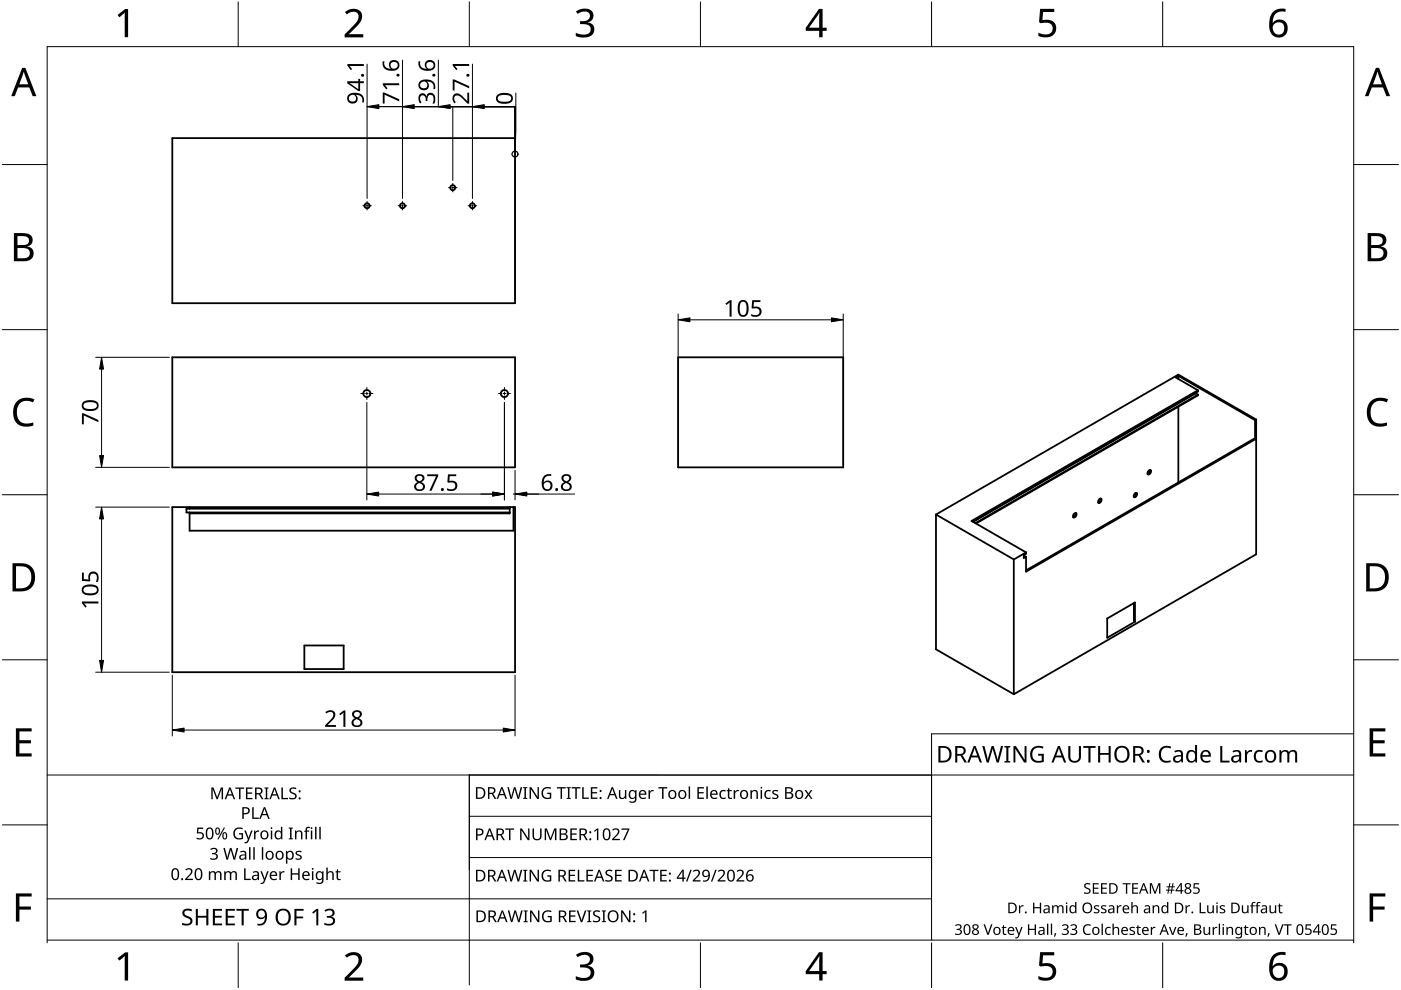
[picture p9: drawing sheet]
<svg xmlns="http://www.w3.org/2000/svg" width="297mm" height="210mm" viewBox="0 0 297 210" stroke-linecap="round" stroke-linejoin="round" font-family="sans-serif">
<g fill="none" stroke="#000" stroke-width=".38">
<path d="M36.5 29.3h72.7v35h-72.7zM36.5 75.8h72.7v23.3h-72.7zM143.8 75.8h35v23.3h-35zM249.8 79.7v.7M249.8 79.7l-.5 .3 4.7 2.7M249.8 79.7l16.3 9.4M243.6 99.8l.3-.1a.61 .61 0 0 1-.5 .9 .65 .65 0 0 1 .2-.8zM243.8 99.7l-.1 .5-.4 .3M249.8 86.2v16.1M253.5 83.4l-47.2 27.2M253.5 83.3v.1M253.5 83.4l.5 .3"/>
<path d="M254 83.7v.1l-47.1 27.2M254 82.7v.3l-47.8 27.6M254 83.7l-47.2 27.2M254 82.7l-48 27.8 11.5 6.6M266.1 93.2l-48.6 28v-3.2M266.1 93.2l-.2-.2-48.4 27.9M266.1 89.1v4.1M266.3 89l-16.5-9.6-51.4 29.7M266.3 89l-.2 .1M266.3 89v28.5l-51.4 29.7M36.5 107.5h72.7v35h-72.7zM40.2 107.5v.4"/>
<path d="M108.1 107.5v1.4h-67.9M108.1 107.9h-68.6v.8h68.6M108.9 107.5v5h-68.7v-3.8M198.4 109.1v28.6l16.5 9.5M198.4 109.1l16.5 9.5M214.9 118.6v28.6M217.1 117.8l.4 .2M217.5 117.1v.3l-.4 .3v.6l.4-.3M217.5 117.1l-2.6 1.5M227.8 108.9l.3-.1a.64 .64 0 0 1-.5 .9 .68 .68 0 0 1 .2-.8zM228 108.8l-.1 .5-.4 .3M233.1 105.8l.3-.1a.61 .61 0 0 1-.5 1 .6 .6 0 0 1 .2-.9z"/>
<path d="M233.3 105.7l-.1 .5-.4 .4M240.6 104.6l.4-.1a.59 .59 0 0 1-.5 .9 .61 .61 0 0 1 .1-.8zM240.8 104.5l-.1 .5-.3 .3M64.5 136.9h8.4v5h-8.4zM234.7 131.1l5.9-3.4v4.1l-5.9 3.4zM240.4 127.9v3.8l.2 .1"/>
<circle cx="96" cy="39.8" r=".54"/>
<circle cx="77.8" cy="43.6" r=".53"/>
<circle cx="85.3" cy="43.6" r=".53"/>
<circle cx="100.1" cy="43.6" r=".52"/>
<circle cx="77.8" cy="83.4" r=".75"/>
<circle cx="106.9" cy="83.4" r=".75"/>
</g>
<path d="M10 199.9v-190h277v190M287 199.3h-277" fill="none" stroke="#000" stroke-width=".21"/>
<g fill="none" stroke="#000" stroke-width=".21">
<path d="M50.5 .4v9.5M99.5 .4v9.5M148.5 .4v9.5M197.5 .4v9.5M246.5 .4v9.5M10 34.9h-9.5M287 34.9h9.5M10 69.9h-9.5M287 69.9h9.5M.5 104.9h9.5M287 104.9h9.5M.5 139.9h9.5"/>
<path d="M296.5 139.9h-9.5M.5 174.9h9.5M296.5 174.9h-9.5M50.5 199.9v9.5M99.5 199.3v9.5M148.5 199.9v9.5M197.5 199.9v9.5M246.5 199.9v9.5"/>
</g>
<g fill="#000">
<path d="M24.9 3.2l1.6-1.3h.7v6h-.8l.1-5.2-1.2 1zM73.1 2.6a2.15 2.15 0 0 1 3.6 .5 3.3 3.3 0 0 1-1.5 2.9l-1.2 1.3h3v.6h-3.9v-.6l1.5-1.6a2.73 2.73 0 0 0 1.3-2.6 1.53 1.53 0 0 0-2.4 0zM122.1 2.4a2.45 2.45 0 0 1 3.6 .3 1.47 1.47 0 0 1-1.1 2.1 1.55 1.55 0 0 1 1.4 1.5 1.55 1.55 0 0 1-1.3 1.5l-1 .2-1.2-.2-.4-.2v-.6a2.31 2.31 0 0 0 3-.3 1.09 1.09 0 0 0-.1-1.2 1.09 1.09 0 0 0-1-.4h-1v-.6a1.61 1.61 0 0 0 2-.9 1.02 1.02 0 0 0-.3-1 1.02 1.02 0 0 0-1.1-.1l-1.1 .4zM220.5 1.9h3v.6h-2.3l-.2 1.8a2.1 2.1 0 0 1 2.9 1.6 2.06 2.06 0 0 1-2.7 2l-1-.3v-.7a2.06 2.06 0 0 0 2.9-.3 1.24 1.24 0 0 0-.2-1.4 1.24 1.24 0 0 0-1.2-.4l-1 .1-.4-.2zM3.5 85.2a3.3 3.3 0 0 1 3.8-.5l-.3 .6a2.26 2.26 0 0 0-2.6 .1 2.26 2.26 0 0 0-.8 2.5 2.12 2.12 0 0 0 3.1 1.8l.4-.1v.6a3 3 0 0 1-4-1.2 4 4 0 0 1 .4-3.8zM290.5 85.2a3.3 3.3 0 0 1 3.8-.5l-.3 .6a2.26 2.26 0 0 0-2.6 .1 2.26 2.26 0 0 0-.8 2.5 2.12 2.12 0 0 0 3.1 1.8l.4-.1v.6a3 3 0 0 1-4-1.2 4 4 0 0 1 .4-3.8zM3.4 154.4h3.3v.7h-2.6v1.8h2.5v.7h-2.5v2.1h2.6v.7h-3.3zM290.4 154.4h3.3v.7h-2.6v1.8h2.5v.7h-2.5v2.1h2.6v.7h-3.3zM3.4 189.4h3.3v.7h-2.6v2.1h2.5v.7h-2.5v2.5h-.7zM290.4 189.4h3.3v.7h-2.6v2.1h2.5v.7h-2.5v2.5h-.7zM24.9 203.2l1.6-1.3h.7v6h-.8l.1-5.2-1.2 1zM73.1 202.6a2.15 2.15 0 0 1 3.6 .5 3.3 3.3 0 0 1-1.5 2.9l-1.2 1.3h3v.6h-3.9v-.6l1.5-1.6a2.73 2.73 0 0 0 1.3-2.6 1.53 1.53 0 0 0-2.4 0z"/>
<path d="M122.1 202.4a2.45 2.45 0 0 1 3.6 .3 1.47 1.47 0 0 1-1.1 2.1 1.55 1.55 0 0 1 1.4 1.5 1.55 1.55 0 0 1-1.3 1.6l-1 .1-1.2-.2-.4-.2v-.6a2.31 2.31 0 0 0 3-.3 1.09 1.09 0 0 0-.1-1.2 1.09 1.09 0 0 0-1-.4h-1v-.6a1.61 1.61 0 0 0 2-.9 1.02 1.02 0 0 0-.3-1 1.02 1.02 0 0 0-1.1-.1l-1.1 .5zM220.5 201.9h3v.7h-2.3l-.2 1.7a2.1 2.1 0 0 1 2.9 1.6 2.06 2.06 0 0 1-2.7 2l-1-.3v-.7a2.06 2.06 0 0 0 2.9-.3 1.24 1.24 0 0 0-.2-1.3 1.24 1.24 0 0 0-1.2-.5l-1 .1-.4-.2z"/>
<path d="M173.6 1.9h.8v4h.9v.6h-.9v1.4h-.7v-1.4h-2.9v-.6zM173.7 2.7l-2.2 3.2h2.2z"/>
<path d="M269.9 2.5a2.89 2.89 0 0 1 2.7-.6v.6a2.02 2.02 0 0 0-2.7 2.3 1.8 1.8 0 0 1 2.4-.4 1.8 1.8 0 0 1 .6 2.4 1.99 1.99 0 0 1-2.4 1.1 1.99 1.99 0 0 1-1.4-2.2v-.4a4 4 0 0 1 .8-2.8zM269.8 6a1.3 1.3 0 0 0 2.6 0 1.3 1.3 0 0 0-2.6 0z"/>
<path d="M4.7 14.4h.7l2.3 6h-.8l-.7-1.9h-2.4l-.7 1.9h-.7zM5 15.2l-.9 2.7h1.9z"/>
<path d="M291.7 14.4h.7l2.3 6h-.8l-.7-1.9h-2.3l-.8 1.9h-.7zM292 15.2l-.9 2.7h1.9z"/>
<path d="M3 49.4h2.2a1.44 1.44 0 0 1 1.7 1.2 1.44 1.44 0 0 1-1.1 1.7 1.56 1.56 0 0 1 1.4 1.6 1.56 1.56 0 0 1-1.7 1.5h-2.5zM3.7 52.6v2.2h1.2a1.13 1.13 0 0 0 1.4-1.2 1.13 1.13 0 0 0-1.4-1zM3.7 50.1v1.9h1.1a.98 .98 0 0 0 1.3-.8 .98 .98 0 0 0-1.1-1.1z"/>
<path d="M290 49.4h2.2a1.44 1.44 0 0 1 1.7 1.2 1.44 1.44 0 0 1-1.1 1.7 1.56 1.56 0 0 1 1.4 1.6 1.56 1.56 0 0 1-1.7 1.5h-2.5zM290.7 52.6v2.2h1.2a1.13 1.13 0 0 0 1.4-1.2 1.13 1.13 0 0 0-1.4-1zM290.7 50.1v1.9h1.1a.98 .98 0 0 0 1.3-.8 .98 .98 0 0 0-1-1.1z"/>
<path d="M2.6 119.4h1.9a2.8 2.8 0 0 1 2.9 3.6 2.73 2.73 0 0 1-3.1 2.4h-1.7zM3.4 120.1v4.6h.8a2.23 2.23 0 0 0 2.4-2.9 1.96 1.96 0 0 0-2.2-1.7z"/>
<path d="M289.7 119.4h1.8a2.68 2.68 0 0 1 2.9 3 2.78 2.78 0 0 1-3.1 3h-1.6zM290.4 120.1v4.6h.8a2.23 2.23 0 0 0 2.4-2.9 1.96 1.96 0 0 0-2.2-1.7z"/>
<path d="M173.6 201.9h.8v4h.9v.6h-.9v1.4h-.7v-1.4h-2.9v-.6zM173.7 202.7l-2.2 3.2h2.2z"/>
<path d="M269.9 202.5a2.88 2.88 0 0 1 2.7-.6v.6a2.02 2.02 0 0 0-2.7 2.4 1.8 1.8 0 0 1 2.4-.5 1.8 1.8 0 0 1 .6 2.4 1.99 1.99 0 0 1-2.4 1.1 1.99 1.99 0 0 1-1.4-2.2v-.4a4 4 0 0 1 .8-2.8zM270.2 205a1.28 1.28 0 0 0 .1 2.1 1.28 1.28 0 0 0 1.9-.5 1.26 1.26 0 0 0-.3-1.7 1.26 1.26 0 0 0-1.7 .1z"/>
</g>
<path d="M287 155.6h-89.5v43.7M99.5 164.3v35M99.5 173.1h98M287 164.3h-277M10 190.6h187.5M99.5 181.8h98" fill="none" stroke="#000" stroke-width=".21"/>
<g fill="#000">
<path d="M73.7 13.6h3.4v.4h-3l.6 .7-.3 .2-.7-1zM81.2 17.6h3.4v.5h-3l.6 .6-.3 .2-.7-.9zM88.9 20.1l.7-.3a.85 .85 0 0 1 .8 .7 .93 .93 0 0 1 1.1-.9 .93 .93 0 0 1 .8 1.1l-.2 1.3h-.4a1.24 1.24 0 0 0-.3-1.9 .71 .71 0 0 0-.8 1v.3h-.3a.81 .81 0 0 0-.1-.8 .81 .81 0 0 0-.8-.3 1.02 1.02 0 0 0 0 1.4l-.3 .2a1.65 1.65 0 0 1-.2-1.8zM96.2 20.1a1.5 1.5 0 0 1 2.1 .6l.8 .7v-1.7h.4v2.3h-.4l-1.1-1.1a.98 .98 0 0 0-1.7-.3v.5l.3 .6-.3 .2a1.47 1.47 0 0 1-.1-1.8zM96 16.8h.3l3.2 1.5v.4l-3.1-1.4v1.9h-.4zM96 13.6h3.5v.4h-3.1l.6 .6-.3 .3-.7-1zM81.2 19.6h.3l3.1 1.4v.5l-3.1-1.4v1.9h-.3zM153.8 64.4l1-.7h.3v3.4h-.4v-3l-.7 .6zM159.5 63.7h1.7v.3h-1.4v1.1a1.17 1.17 0 0 1 1.7 .9 1.17 1.17 0 0 1-1.6 1.2l-.6-.2v-.4a1.03 1.03 0 0 0 1 .3 1.03 1.03 0 0 0 .7-.8 .93 .93 0 0 0-1.4-.7l-.3-.1zM17.4 87.6h.3l3.2 1.4v.5l-3.1-1.4v1.9h-.4zM90.6 100.6h2.3v.3l-1.4 3.2h-.5l1.5-3.1h-1.9zM95 100.6h1.7v.4h-1.4v1l.5-.1a1.13 1.13 0 0 1 1.2 1.4 1.13 1.13 0 0 1-1.6 .8l-.6-.2v-.4a1.03 1.03 0 0 0 1 .3 1.03 1.03 0 0 0 .7-.8 .93 .93 0 0 0-1.4-.6l-.3-.2z"/>
<path d="M17.4 121.4h.4v1.4l1 .1-.1-.6a1.13 1.13 0 0 1 1.4-1.1 1.13 1.13 0 0 1 .8 1.5l-.2 .7h-.4a1.03 1.03 0 0 0-.5-1.8 .93 .93 0 0 0-.6 1.5l-.2 .2-1.6-.1zM17.4 127.5h3.5v.5l-3.1-.1 .6 .7-.3 .2-.7-.9zM69 151a1.16 1.16 0 0 1 1.3-.4 1.16 1.16 0 0 1 .8 1.1l-.3 .7-1.3 1.3h1.7v.4h-2.3v-.3l1.1-1.2a.98 .98 0 0 0 .3-1.6h-.5l-.6 .3zM71.9 151.4l1-.8h.3v3.5h-.4v-3l-.6 .5zM218.9 158.6a2.23 2.23 0 0 1 2.4-.3l-.2 .4a1.44 1.44 0 0 0-2.2 1.1 1.44 1.44 0 0 0 2 1.5v-1.1h-.8v-.4h1.2v1.7l-.3 .1a1.86 1.86 0 0 1-2.3-.6 1.86 1.86 0 0 1 .2-2.4zM226.5 158.2h.4v2.2a.9 .9 0 0 0 .9 .9 .9 .9 0 0 0 .9-.9v-2.2h.5v2.2a1.34 1.34 0 0 1-1.4 1.3 1.34 1.34 0 0 1-1.3-1.3zM246.1 158.6a1.95 1.95 0 0 1 2.2-.3l-.2 .4a1.36 1.36 0 0 0-1.6 .2 1.36 1.36 0 0 0-.3 1.6 1.32 1.32 0 0 0 2 .7v.4a1.77 1.77 0 0 1-2.1-.3 1.77 1.77 0 0 1-.3-2.1zM264 159h.3l.1 .5 .4-.4 .7-.1-.1 .4h-.5a.84 .84 0 0 0-.5 .9v1.4h-.4zM41.8 175.5h1.3v.2h-1l-.1 .8a.84 .84 0 0 1 1.3 .7 .84 .84 0 0 1-1.2 .8l-.4-.1v-.3h.1a.63 .63 0 0 0 .9 .1 .63 .63 0 0 0 .1-.9l-1.1-.2zM44.8 167h.5l.7 2 .8-2h.5v2.5h-.3v-2.2l-.8 2.2h-.3l-.8-2.2v2.2h-.3zM47.5 175.5h.2l-1.4 2.5h-.2zM49.8 175.8a1.6 1.6 0 0 1 1.7-.2l-.1 .3a1.03 1.03 0 0 0-1.6 .7 1.03 1.03 0 0 0 1.4 1.1v-.8h-.5v-.3h.8v1.3a1.33 1.33 0 0 1-2-1v-.7z"/>
<path d="M49.9 167h1.9v.2h-.8v2.3h-.3v-2.3h-.8zM51.8 176.1h.3l.6 1.6 .5-1.6h.4l-.8 2.1a.71 .71 0 0 1-1 .6v-.3h.5l.2-.5zM53.5 171.1h.3v2.2h1.1v.3h-1.4zM52.1 167h1.4v.2h-1v.8h1v.3h-1v.9h1v.3h-1.4zM53.9 176.1h.2l.1 .3 .3-.3h.5l-.1 .3h-.4l-.3 .2v1.4h-.3zM56.1 167h.9v.1l-.3 .1v2l.3 .1v.2h-.9v-.2l.2-.1v-2l-.2-.1zM57.4 176.1h.3v1.9h-.3zM59.7 167h.3v2.2h1.1v.3h-1.4zM61.2 175.5h.9v.2h-.3v2l.3 .1v.2h-.9v-.2l.3-.1v-2h-.3zM61.5 167.2a1.18 1.18 0 0 1 1.3-.1l-.1 .2-.3-.1a.47 .47 0 0 0-.7 .3 .47 .47 0 0 0 .5 .6 .75 .75 0 0 1 .7 .9 .75 .75 0 0 1-1.1 .5l-.5-.1v-.3l.6 .1a.49 .49 0 0 0 .7-.3 .49 .49 0 0 0-.6-.6 .72 .72 0 0 1-.5-1.1zM62.5 176.1h.3v.2a.71 .71 0 0 1 .8-.2 .71 .71 0 0 1 .5 .6v1.3h-.3v-1.2a.5 .5 0 0 0-.6-.5 .5 .5 0 0 0-.3 .7v1h-.4zM64.9 175.5l.7-.2 .2 .1-.1 .2a.39 .39 0 0 0-.5 0 .39 .39 0 0 0-.1 .5h.5v.2h-.5v1.7h-.3v-1.7h-.3v-.1l.3-.1z"/>
<path d="M65.9 176.1h.3v1.9h-.3zM107.1 175.6h1.9v.3h-.8v2.2h-.3v-2.2h-.8zM107.6 166.9h.3l.5 2.1 .6-2.1h.3l.6 2.1 .5-2.1h.3l-.6 2.5h-.4l-.6-2.1-.6 2.1h-.3zM110.9 166.9h.9v.2h-.3v2l.3 .1v.2h-.9v-.2l.3-.1v-2h-.3zM110.3 175.6h.3l1.4 2.1v-2.1h.3v2.5h-.4l-1.3-2v2h-.3zM112.3 166.9h.3l1.4 2.1v-2.1h.3v2.5h-.4l-1.4-2.1 .1 2.1h-.3zM112.9 175.6h.3v1.7a.65 .65 0 0 0 .7 .6 .65 .65 0 0 0 .6-.6v-1.7h.3v1.7a.96 .96 0 0 1-.9 .9 .96 .96 0 0 1-1-.9zM115.2 167.2a1.6 1.6 0 0 1 1.6-.2l-.1 .3a1.03 1.03 0 0 0-1.6 .7 1.03 1.03 0 0 0 1.5 1.1v-.8h-.6v-.2h.9v1.2a1.33 1.33 0 0 1-2.1-1l.1-.7zM115.5 175.6h.4l.8 2.1 .8-2.1h.5v2.5h-.3v-2.1l-.9 2.1h-.2l-.8-2.1v2.1h-.3zM118.1 166.9h1.8v.3h-.7v2.2h-.3v-2.2h-.8zM120.1 166.9h.9v.2h-.3v2l.3 .1v.2h-.9v-.2l.3-.1v-2h-.3zM121.2 166.9h1.9v.3h-.8v2.2h-.3v-2.2h-.8z"/>
<path d="M120.9 175.6h1.4v.3h-1.1v.8h1v.3h-1v.9h1.1v.2h-1.4zM123.4 166.9h.4v2.2h1v.3h-1.4zM125.3 166.9h1.4v.3h-1.1v.7h1v.3h-1v.9h1.1v.3h-1.4zM125.9 176.2l.7-.6h.3v2.5h-.3v-2.1l-.5 .4zM129.8 175.9a.86 .86 0 0 1 1.4 0 .86 .86 0 0 1-.4 1.3l-.6 .7h1.2v.2h-1.6v-.2l.9-.9a.59 .59 0 0 0 .2-1 .59 .59 0 0 0-.9 .1zM131.2 167.5h.3v1.2a.5 .5 0 0 0 .6 .5 .5 .5 0 0 0 .4-.7v-1h.3v1.9h-.3v-.3a.72 .72 0 0 1-.8 .3 .72 .72 0 0 1-.5-.7zM131.8 175.6h1.6l-1 2.5h-.3l1-2.2h-1.3zM137.5 167.5h.3v.4l.3-.4h.5v.3h-.5l-.2 .3-.1 1.3h-.3zM139.6 166.9h1.9v.3h-.8v2.2h-.3v-2.2h-.8zM147.9 166.9h1.4v.3h-1.1v.7h1v.3h-1v.9h1.1v.3h-1.4zM152.7 167.7l.8-.2 .4 .1-.1 .2a.68 .68 0 0 0-1 .7 .68 .68 0 0 0 1.1 .5v.3l-.5 .1a1 1 0 0 1-.9-.6 1 1 0 0 1 .2-1.1zM154.4 167.1h.2v.4h.6v.3h-.6v1.2l.2 .1h.4l-.1 .3a.55 .55 0 0 1-.8-.6v-1h-.2v-.2l.2-.1z"/>
<path d="M155.6 167.5h.2l.1 .4 .3-.4h.4v.3h-.4l-.3 .3v1.3h-.3zM159.1 167.5h.3v.3a.71 .71 0 0 1 .8-.3 .71 .71 0 0 1 .5 .7v1.2h-.3v-1.2a.5 .5 0 0 0-.6-.5 .5 .5 0 0 0-.4 .7v1h-.3zM161.3 167.5h.3v1.9h-.3zM162.3 167.7l.8-.2 .3 .1-.1 .2a.68 .68 0 0 0-.9 .7 .68 .68 0 0 0 1 .5v.3a.98 .98 0 0 1-1.3-.3 .98 .98 0 0 1 .2-1.3zM163.8 167.7l.5-.2 .7 .1-.1 .2-.4-.1a.3 .3 0 0 0-.5 .2 .3 .3 0 0 0 .3 .4 .62 .62 0 0 1 .7 .7 .62 .62 0 0 1-.9 .4l-.4-.1v-.3l.5 .2a.36 .36 0 0 0 .6-.2 .36 .36 0 0 0-.5-.5l-.2-.1a.47 .47 0 0 1-.3-.7zM170.6 167.5h.3l.5 .7 .5-.7h.3l-.6 .9 .7 1h-.4l-.5-.8-.5 .8h-.3l.6-1zM208.3 158.2h.4l.7 2.9 .8-2.9h.5l.8 2.9 .7-2.9h.5l-.9 3.5h-.5l-.8-3-.9 3h-.4zM212.9 158.2h1.3v.2l-.4 .1v2.8l.4 .1v.3h-1.3v-.3l.5-.1v-2.8l-.5-.1zM214.9 158.2h.5l1.8 2.9v-2.9h.4v3.5h-.5l-1.8-2.9v2.9h-.4zM229.7 158.2h2.6v.4h-1.1v3.1h-.4v-3.1h-1.1zM232.8 158.2h.5v1.5h1.7v-1.5h.5v3.5h-.5v-1.7h-1.7v1.7h-.5zM258.7 158.2h.5v3.1h1.5v.4h-2z"/>
<path d="M266.1 159.4l.5-.3 .6-.1 .5 .1-.1 .4a.97 .97 0 0 0-1.4 .7 .97 .97 0 0 0 1 1.1l.5-.1v.4l-.7 .1a1.4 1.4 0 0 1-1.2-.9 1.4 1.4 0 0 1 .3-1.4zM271.3 159h.3l.1 .4a.99 .99 0 0 1 1.6 0 .93 .93 0 0 1 1.1-.4 .93 .93 0 0 1 .6 1v1.7h-.4v-1.7a.64 .64 0 0 0-.8-.6 .64 .64 0 0 0-.4 .8v1.5h-.5v-1.7a.66 .66 0 0 0-.8-.6 .66 .66 0 0 0-.4 .9v1.4h-.4zM38.8 193a1.65 1.65 0 0 1 1.9-.1l-.1 .3a1.01 1.01 0 0 0-1.5 .2 1.31 1.31 0 0 0 1.2 1.1l.4 .3 .1 .5a1.42 1.42 0 0 1-2.2 .8v-.4a1.24 1.24 0 0 0 1.8-.3 1.06 1.06 0 0 0-1.1-.9 .95 .95 0 0 1-.5-1.5zM39.3 184.4a.86 .86 0 0 1 1.4-.1 .86 .86 0 0 1-.4 1.4l-.7 .6h1.3v.3h-1.6v-.3l.9-.9a.59 .59 0 0 0 .2-.9 .59 .59 0 0 0-.9 .1zM41.5 192.7h.5v1.5h1.7v-1.5h.5v3.5h-.5v-1.6h-1.7v1.6h-.5zM44.6 180a.85 .85 0 0 1 .9-.3 .85 .85 0 0 1 .6 .8l-.2 .3-.3 .2a.7 .7 0 0 1 .6 .8 .7 .7 0 0 1-1 .5l-.6-.1v-.3l.3 .1a.58 .58 0 0 0 .7 0 .58 .58 0 0 0 .2-.7l-.9-.2v-.2a.54 .54 0 0 0 .7-.1 .54 .54 0 0 0 .1-.7l-.5-.1-.5 .2zM44.3 184.7h.2l.1 .3a.71 .71 0 0 1 1.1 0 .67 .67 0 0 1 .8-.3 .67 .67 0 0 1 .5 .7v1.2h-.3v-1.2a.46 .46 0 0 0-.6-.5 .46 .46 0 0 0-.3 .7v1h-.3v-1.2a.47 .47 0 0 0-.6-.4 .47 .47 0 0 0-.3 .6v1h-.3zM45.1 192.7h2v.4h-1.5v1.1h1.4v.4h-1.4v1.2h1.5v.4h-2zM47.8 192.7h2v.4h-1.5v1.1h1.4v.4h-1.4v1.2h1.5v.4h-2zM47.4 179.8h.3l.5 2.1 .6-2.1h.3l.6 2.1 .5-2.1h.3l-.7 2.5h-.3l-.6-2.1-.6 2.1h-.3zM47.5 184.7h.3v.3a.71 .71 0 0 1 1.2 0 .67 .67 0 0 1 .8-.3 .67 .67 0 0 1 .4 .7v1.2h-.3v-1.2a.46 .46 0 0 0-.5-.5 .46 .46 0 0 0-.4 .7v1h-.3v-1.2a.47 .47 0 0 0-.6-.4 .47 .47 0 0 0-.3 .6v1h-.3zM50.1 192.7h2.6v.4h-1v3.1h-.5v-3.1h-1.1z"/>
<path d="M51.8 184.1h.3v2.2h1.1v.3h-1.4zM55.2 184.7h.3l.6 1.6 .5-1.6h.4l-.8 2.2a.71 .71 0 0 1-1 .5v-.2l.5-.1 .3-.5zM59.2 184.7h.3v.4l.4-.4h.4v.3h-.4l-.3 .3-.1 1.3h-.3zM62.4 192.7h2v.4h-1.5v1.2h1.4v.4h-1.4v1.5h-.5zM61.6 184.1h.3v1.1h1.3v-1.1h.3v2.5h-.3v-1.2h-1.3v1.2h-.3zM62.8 180.6l.4-.2 .8 .1-.2 .2-.3-.1a.3 .3 0 0 0-.5 .2 .3 .3 0 0 0 .3 .3 .62 .62 0 0 1 .7 .8 .62 .62 0 0 1-.9 .4l-.4-.1v-.3l.4 .2a.36 .36 0 0 0 .6-.3 .36 .36 0 0 0-.5-.4h-.1a.5 .5 0 0 1-.3-.8zM66.1 184.7h.3v1.9h-.3zM66.2 193.4l.9-.7h.4v3.5h-.4v-3l-.7 .5zM69.2 183.9h.3v1.1a.71 .71 0 0 1 .8-.3 .71 .71 0 0 1 .5 .7v1.2h-.3v-1.2a.5 .5 0 0 0-.7-.4 .5 .5 0 0 0-.3 .6v1h-.3zM68.8 193a1.25 1.25 0 0 1 1.2-.4 1.25 1.25 0 0 1 .9 .9 .85 .85 0 0 1-.7 .9 .93 .93 0 0 1 .9 1 .93 .93 0 0 1-1.1 .8l-1.2-.1v-.4a1.24 1.24 0 0 0 1.8-.3 .71 .71 0 0 0-1-.8h-.3v-.4a.81 .81 0 0 0 .9-.1 .81 .81 0 0 0 .3-.8 1.02 1.02 0 0 0-1.5 0zM71.5 184.3h.2v.4h.5v.3h-.5v1.2l.1 .2 .4-.1v.3a.55 .55 0 0 1-.8-.6v-1h-.3v-.2l.3-.1zM107.6 184.4h.3l.5 2.1 .6-2.1h.3l.6 2.1 .5-2.1h.3l-.6 2.5h-.4l-.6-2.1-.6 2.1h-.3z"/>
<path d="M107.7 193h.3l.5 2.1 .6-2.1h.3l.6 2.1 .5-2.1h.3l-.6 2.5h-.4l-.6-2.1-.6 2.1h-.3zM110.9 184.4h.9v.2l-.3 .1v2h.3v.2h-.9v-.2h.3v-2l-.3-.1zM111 193h.9v.2l-.3 .1v2h.3v.2h-.9v-.2h.3v-2l-.3-.1zM112.3 184.4h.4l1.3 2.1v-2.1h.3v2.5h-.4l-1.3-2.1v2.1h-.3zM112.4 193h.3l1.4 2.1v-2.1h.3v2.5h-.4l-1.3-2v2h-.3zM115.2 184.7a1.6 1.6 0 0 1 1.7-.2l-.2 .3a1.03 1.03 0 0 0-1.6 .8 1.03 1.03 0 0 0 1.5 1v-.7h-.6v-.3h.9v1.2a1.33 1.33 0 0 1-2.1-1l.1-.7zM115.3 193.3a1.6 1.6 0 0 1 1.6-.2l-.1 .3a1.03 1.03 0 0 0-1.6 .8 1.03 1.03 0 0 0 1.5 1v-.7h-.6v-.3h.9v1.2a1.32 1.32 0 0 1-2.1-1l.1-.7zM120.6 184.4h1.3v.3h-1v.8h1v.2h-1v.9h1v.3h-1.3zM120.7 193h1.3v.3h-1v.8h1v.3h-1v.8h1v.3h-1.3zM122.3 193h.3l.7 2.2 .7-2.2h.3l-.8 2.5h-.4zM122.5 184.4h.3v2.2h1.1v.3h-1.4zM124.5 193h.9v.2l-.3 .1v2h.3v.2h-.9v-.2h.3v-2l-.3-.1z"/>
<path d="M124.3 184.4h1.4v.3h-1.1v.8h1.1v.2h-1.1v.9h1.1v.3h-1.4zM125.9 193.3a1.18 1.18 0 0 1 1.3-.2l-.1 .3-.3-.1a.47 .47 0 0 0-.7 .3 .47 .47 0 0 0 .5 .5 .75 .75 0 0 1 .7 1 .75 .75 0 0 1-1.1 .5l-.5-.2v-.3l.5 .2a.49 .49 0 0 0 .8-.4 .49 .49 0 0 0-.6-.5 .72 .72 0 0 1-.5-1.1zM127.6 193h.9v.2l-.3 .1v2h.3v.2h-.9v-.2h.3v-2l-.3-.1zM128.5 184.6a1.18 1.18 0 0 1 1.3-.1l-.1 .3-.3-.1a.47 .47 0 0 0-.7 .2 .47 .47 0 0 0 .5 .6 .75 .75 0 0 1 .7 1 .75 .75 0 0 1-1.1 .4l-.5-.1v-.3l.6 .2a.49 .49 0 0 0 .7-.4 .49 .49 0 0 0-.6-.5 .72 .72 0 0 1-.5-1.2zM130.4 184.4h1.4v.3h-1.1v.8h1v.2h-1v.9h1.1v.3h-1.4zM131.7 193h.3l1.4 2.1v-2.1h.3v2.5h-.4l-1.3-2v2h-.3zM136.1 193.6l.7-.6h.3v2.5h-.3v-2.1l-.5 .4zM137.7 184.4h1.9v.3h-.8v2.2h-.3v-2.2h-.8zM140 184.4h1.4v.3h-1.1v.8h1v.2h-1v.9h1.1v.3h-1.4zM146.4 184.4h.3l-1 2.5h-.3zM146.9 184.7a.86 .86 0 0 1 1.4-.1 .86 .86 0 0 1-.4 1.4l-.6 .6h1.2v.3h-1.6v-.3l.9-.9a.59 .59 0 0 0 .2-.9 .59 .59 0 0 0-.9 .1zM151.7 184.4h.3l-1 2.5h-.3z"/>
<path d="M152.2 184.7a.86 .86 0 0 1 1.4-.1 .86 .86 0 0 1-.4 1.4l-.7 .6h1.3v.3h-1.6v-.3l.9-.9a.59 .59 0 0 0 .2-.9 .59 .59 0 0 0-1 .1zM156.2 184.7a.86 .86 0 0 1 1.4-.1 .86 .86 0 0 1-.4 1.4l-.7 .6h1.3v.3h-1.7v-.3l.9-.9a.59 .59 0 0 0 .3-.9 .59 .59 0 0 0-1 .1zM202.5 196.2a.75 .75 0 0 1 .9-.3 .75 .75 0 0 1 .5 .8l-.5 .3a.63 .63 0 0 1 .5 .8 .63 .63 0 0 1-.8 .4l-.6-.1v-.2l.4 .1a.46 .46 0 0 0 .8-.3 .46 .46 0 0 0-.7-.5h-.2v-.3a.47 .47 0 0 0 .7 0 .47 .47 0 0 0-.1-.7l-.8 .2zM208.5 196h.3l.7 1.9 .6-1.9h.3l-.8 2.2h-.3zM212.7 196.1h.2v.4h.5v.2h-.5v1l.1 .3h.4a.38 .38 0 0 1-.4 .3 .38 .38 0 0 1-.3-.3l-.1-1.3h-.2v-.1l.2-.1zM215.2 196.5h.3l.5 1.4 .5-1.4h.3l-.8 2.1-.4 .4-.3-.1v-.2h.4l.2-.5zM216 191.9h.3v.4l.3-.3 .4-.1v.3h-.4l-.2 .2-.1 1.2h-.3zM217.9 196h.3v.9h1.2v-.9h.3v2.2h-.3v-1h-1.2v1h-.3zM219 191.4h.3v.9h1.2v-.9h.2v2.2h-.2v-1h-1.2v1h-.3zM223.6 197.9h.3l-.2 .7h-.2zM223.1 191.9h.2v.3a.64 .64 0 0 1 1.1 0 .6 .6 0 0 1 .7-.3 .6 .6 0 0 1 .4 .6v1.1h-.3v-1.1a.41 .41 0 0 0-.5-.4 .41 .41 0 0 0-.3 .6v.9h-.3v-1.1a.42 .42 0 0 0-.5-.3 .42 .42 0 0 0-.2 .6v.8h-.3zM226 191.9h.3v1.7h-.3z"/>
<path d="M225.2 196.2a.75 .75 0 0 1 .8-.3 .75 .75 0 0 1 .5 .8l-.4 .3a.63 .63 0 0 1 .5 .8 .63 .63 0 0 1-.8 .4l-.7-.1v-.2l.5 .1a.46 .46 0 0 0 .7-.3 .46 .46 0 0 0-.6-.5h-.2v-.3a.47 .47 0 0 0 .6 0 .47 .47 0 0 0 0-.7l-.8 .2zM226.9 196.2a.8 .8 0 0 1 .8-.3 .8 .8 0 0 1 .6 .6l-.1 .4-.3 .1a.63 .63 0 0 1 .5 .8 .63 .63 0 0 1-.8 .4l-.7-.1v-.2l.5 .1a.46 .46 0 0 0 .7-.3 .46 .46 0 0 0-.6-.5h-.2v-.3a.47 .47 0 0 0 .6 0 .47 .47 0 0 0 0-.7l-.8 .2zM229.9 196.3l.6-.3 .8 .1-.1 .2-.5-.1a.91 .91 0 0 0-.8 1.2 .91 .91 0 0 0 1.3 .5v.3a1.17 1.17 0 0 1-1.5-.4 1.17 1.17 0 0 1 .2-1.5zM230 187.5l.4-.3 .8 .1-.1 .3-.3-.1a.42 .42 0 0 0-.7 .2 .42 .42 0 0 0 .5 .5 .68 .68 0 0 1 .6 .9 .68 .68 0 0 1-.9 .4l-.5-.1v-.2l.5 .1a.44 .44 0 0 0 .7-.3 .44 .44 0 0 0-.6-.5 .65 .65 0 0 1-.4-1zM231.7 187.3h1.2v.2h-.9v.7h.9v.2h-.9v.8h.9v.3h-1.2zM232 192.1l.4-.2 .7 .1-.1 .2-.4-.1a.27 .27 0 0 0-.4 .2 .27 .27 0 0 0 .3 .3 .56 .56 0 0 1 .6 .7 .56 .56 0 0 1-.8 .3h-.4v-.3l.4 .1a.33 .33 0 0 0 .5-.2 .33 .33 0 0 0-.4-.3l-.2-.2a.41 .41 0 0 1-.2-.6zM233.5 192.1l.4-.2 .7 .1-.1 .2-.4-.1a.27 .27 0 0 0-.4 .2 .27 .27 0 0 0 .3 .3 .56 .56 0 0 1 .6 .7 .56 .56 0 0 1-.8 .3h-.4v-.3l.4 .1a.33 .33 0 0 0 .5-.2 .33 .33 0 0 0-.4-.3l-.2-.2a.41 .41 0 0 1-.2-.6zM233.4 187.3h1.3v.2h-1v.7h.9v.2h-.9v.8h1v.3h-1.3zM234.5 196.7l.8-.2 .2 .1-.1 .2a.61 .61 0 0 0-.8 .6 .61 .61 0 0 0 .9 .5v.3h-.5a.9 .9 0 0 1-.7-.6 .9 .9 0 0 1 .2-.9zM235.9 195.8h.2v1a.64 .64 0 0 1 .7-.3 .64 .64 0 0 1 .5 .6v1.1h-.3v-1.1a.45 .45 0 0 0-.5-.4 .45 .45 0 0 0-.4 .6v.9h-.2zM236.8 191.9h.2l.1 .4 .3-.3 .4-.1-.1 .3h-.3l-.3 .2v1.2h-.3zM238 187.3h1.7v.2h-.7v2h-.3v-2h-.7z"/>
<path d="M239.6 196.7l.4-.2 .6 .1-.1 .2-.3-.1a.27 .27 0 0 0-.5 .2 .27 .27 0 0 0 .3 .3l.6 .3 .1 .3a.77 .77 0 0 1-1.2 .3v-.2l.4 .1a.33 .33 0 0 0 .5-.2 .33 .33 0 0 0-.4-.3l-.3-.2a.41 .41 0 0 1-.1-.6zM239.9 191.2h.2v1a.64 .64 0 0 1 .7-.3 .64 .64 0 0 1 .5 .6v1.1h-.3v-1.1a.45 .45 0 0 0-.6-.4 .45 .45 0 0 0-.3 .7v.8h-.2zM240 187.3h1.3v.2h-1v.7h.9v.2h-.9v.8h1v.3h-1.3zM241.2 196.1h.2v.4h.5v.2h-.5v1l.1 .3h.4a.38 .38 0 0 1-.4 .3 .38 .38 0 0 1-.3-.3l-.1-1.3h-.2v-.1l.2-.1zM244 196.5h.2l.1 .3 .3-.2 .4-.1-.1 .3h-.3l-.3 .2v1.2h-.3zM243.8 187.3h.4l.7 1.8 .7-1.8h.4v2.2h-.3l.1-2-.8 2h-.2l-.8-2v2h-.2zM244.4 191.9h.2v.3a.64 .64 0 0 1 .7-.3 .64 .64 0 0 1 .5 .6v1.1h-.3v-1.1a.45 .45 0 0 0-.5-.4 .45 .45 0 0 0-.4 .7v.8h-.2zM247.8 196.5h.3l.5 1.5 .5-1.5h.3l-.6 1.7h-.3zM251.5 197.9h.3l-.3 .7h-.2zM251.4 191.9h.2v.4l.3-.3 .4-.1v.3h-.4l-.2 .2-.1 1.2h-.2zM253.1 187.3h1.1v.2h-.9v.7a.77 .77 0 0 1 1.1 .7 .77 .77 0 0 1-1.2 .6l-.2-.1v-.3l.2 .2a.53 .53 0 0 0 .9-.4 .53 .53 0 0 0-.8-.5l-.3-.1zM254.3 191.4h.3v2h1v.2h-1.3z"/>
<path d="M255.1 196.5h.3v1.1a.45 .45 0 0 0 .6 .4 .45 .45 0 0 0 .3-.6v-.9h.3v1.7h-.3v-.2a.65 .65 0 0 1-.7 .2 .65 .65 0 0 1-.5-.6zM255.9 191.9h.3v1.1a.45 .45 0 0 0 .6 .4 .45 .45 0 0 0 .3-.6v-.9h.3v1.7h-.3v-.2a.65 .65 0 0 1-.7 .2 .65 .65 0 0 1-.5-.6zM257.1 196.5h.2l.1 .3 .3-.2 .4-.1v.3h-.4l-.3 .2v1.2h-.3zM257.9 191.9h.3v1.7h-.3zM259.2 196.5h.3v1.7h-.3zM258.7 192.1l.4-.2 .7 .1-.1 .2-.4-.1a.27 .27 0 0 0-.4 .2 .27 .27 0 0 0 .3 .3 .56 .56 0 0 1 .6 .7 .56 .56 0 0 1-.8 .3h-.4v-.3l.4 .1a.33 .33 0 0 0 .5-.2 .33 .33 0 0 0-.4-.3l-.3-.2a.41 .41 0 0 1-.1-.6zM260 196.5h.2l.1 .3a.64 .64 0 0 1 .7-.3 .64 .64 0 0 1 .4 .6v1.1h-.2v-1.1a.45 .45 0 0 0-.6-.4 .45 .45 0 0 0-.3 .6v.9h-.3zM263.3 191.9h.3v1.1a.45 .45 0 0 0 .5 .4 .45 .45 0 0 0 .3-.6v-.9h.3v1.7h-.2v-.2a.65 .65 0 0 1-.8 .2 .65 .65 0 0 1-.4-.6zM264 196.1h.2v.4h.5v.2h-.5v1l.1 .3h.4a.38 .38 0 0 1-.3 .3 .38 .38 0 0 1-.4-.3l-.1-1.3h-.2v-.1l.2-.1zM265.5 191.4l.7-.1-.1 .2h-.3l-.2 .2v.2h.4v.3h-.4v1.4h-.3v-1.4h-.3l.3-.3zM266.5 191.4l.8-.1-.1 .2h-.4l-.1 .2v.2h.4v.3h-.4v1.4h-.3v-1.4h-.3l.3-.3zM266.9 196.5h.2l.1 .3a.64 .64 0 0 1 .7-.3 .64 .64 0 0 1 .4 .6v1.1h-.2v-1.1a.45 .45 0 0 0-.6-.4 .45 .45 0 0 0-.3 .6v.9h-.3z"/>
<path d="M268.9 197.9h.3l-.3 .7h-.2zM269.2 191.9h.2v1.1a.45 .45 0 0 0 .6 .4 .45 .45 0 0 0 .3-.6v-.9h.3v1.7h-.2l-.1-.2a.65 .65 0 0 1-.7 .2 .65 .65 0 0 1-.4-.6zM270.3 196h.3l.6 1.9 .6-1.9h.3l-.8 2.2h-.2zM271.2 191.6h.2v.3h.5v.3h-.5v.9l.2 .3h.3a.38 .38 0 0 1-.6 .1l-.2-1.3h-.2zM272.2 196h1.7v.2h-.7v2h-.3v-2h-.7zM276.8 196h1.2v.2h-.9l-.1 .7 .4-.1a.75 .75 0 0 1 .7 1 .75 .75 0 0 1-1.2 .4l-.2-.1v-.2l.3 .1a.53 .53 0 0 0 .8-.4 .53 .53 0 0 0-.7-.5l-.4-.1zM282.2 196h1.1v.2h-.8l-.1 .7 .3-.1a.75 .75 0 0 1 .8 1 .75 .75 0 0 1-1.2 .4l-.2-.1v-.2l.3 .1a.53 .53 0 0 0 .8-.4 .53 .53 0 0 0-.7-.5l-.4-.1z"/>
<path d="M73.9 20.1l.6-.4h.6a1.64 1.64 0 0 1 2 2h-.3a1.16 1.16 0 0 0-.2-1.2 1.16 1.16 0 0 0-1.2-.4 1.08 1.08 0 0 1 .1 1.6 1.08 1.08 0 0 1-1.6 0 1.16 1.16 0 0 1 0-1.6zM74 20.8a.76 .76 0 0 0 1.5 0 .76 .76 0 0 0-1.5 0z"/>
<path d="M73.6 17.2h2.4v-.5h.3v.5h.8v.4h-.8v1.7h-.3l-2.4-1.6zM74.1 17.6l1.9 1.3v-1.3z"/>
<path d="M81.1 13h.4a1.18 1.18 0 0 0 1.4 1.6 1.08 1.08 0 0 1-.1-1.7 1.08 1.08 0 0 1 1.6 .1 1.28 1.28 0 0 1 0 1.6 1.28 1.28 0 0 1-1.5 .4 1.58 1.58 0 0 1-1.8-2zM82.8 13.8a.76 .76 0 0 0 1.5 0 .76 .76 0 0 0-1.5 0z"/>
<path d="M89 17.3l.6-.4 .6-.1a1.64 1.64 0 0 1 2 2.1h-.3a1.16 1.16 0 0 0-.2-1.2 1.16 1.16 0 0 0-1.2-.4 1.08 1.08 0 0 1 .1 1.6 1.08 1.08 0 0 1-1.6-.1 1.16 1.16 0 0 1 0-1.5zM89.1 18a.76 .76 0 0 0 1.5 0 .76 .76 0 0 0-1.5 0z"/>
<path d="M88.8 13h.3a1.18 1.18 0 0 0 1.4 1.6 1.08 1.08 0 0 1-.1-1.6 1.08 1.08 0 0 1 1.6 0 1.22 1.22 0 0 1 .1 1.5 1.22 1.22 0 0 1-1.3 .5 1.63 1.63 0 0 1-2-2zM90.4 13.8a.76 .76 0 0 0 1.5 0 .76 .76 0 0 0-1.5 0z"/>
<path d="M105.4 20.2l.6-.4 .9-.1a1.36 1.36 0 0 1 1.8 1.3 1.57 1.57 0 0 1-2 1 1.19 1.19 0 0 1-1.3-.4 1.19 1.19 0 0 1 0-1.4zM105.7 20.4a.75 .75 0 0 0 0 .9 .75 .75 0 0 0 .9 .3l1-.1a.69 .69 0 0 0 .8-.7 .69 .69 0 0 0-.8-.6h-1.3z"/>
<path d="M156.8 63.8a1.16 1.16 0 0 1 1.4 0 1.16 1.16 0 0 1 .5 1.2 1.69 1.69 0 0 1-1 2.2 1.27 1.27 0 0 1-1.3-1.6l.1-1zM157.1 64.2a2.56 2.56 0 0 0 .1 2.5 .78 .78 0 0 0 .9-.1 .78 .78 0 0 0 .2-.9 1.35 1.35 0 0 0-.7-1.7z"/>
<path d="M17.6 85.3l.6-.3 .9-.2a1.36 1.36 0 0 1 1.8 1.3 1.57 1.57 0 0 1-2 1 1.19 1.19 0 0 1-1.3-.4 1.19 1.19 0 0 1 0-1.4zM17.9 85.5a.75 .75 0 0 0 0 1 .75 .75 0 0 0 .9 .2h1a.69 .69 0 0 0 .7-.7 .69 .69 0 0 0-.7-.7h-1.3z"/>
<path d="M88.1 100.9l.9-.4a.87 .87 0 0 1 1 .7 .87 .87 0 0 1-.7 1 1 1 0 0 1 .8 1.3 1 1 0 0 1-1.4 .6 .94 .94 0 0 1-.9-.9 .94 .94 0 0 1 .7-1l-.1-.1a.88 .88 0 0 1-.3-1.2zM88.2 103.2a.7 .7 0 0 0 1.4 0 .7 .7 0 0 0-1.4 0zM88.4 101.4a.6 .6 0 0 0 1.2 0 .6 .6 0 0 0-1.2 0z"/>
<path d="M115.4 100.9l.5-.3 .5-.1 .5 .1v.3a1.18 1.18 0 0 0-1.6 1.4 1.08 1.08 0 0 1 1.6-.1 1.08 1.08 0 0 1-.1 1.6 1.28 1.28 0 0 1-1.5 0 1.28 1.28 0 0 1-.4-1.5l.1-.8zM115.3 103a.76 .76 0 0 0 1.5 0 .76 .76 0 0 0-1.5 0z"/>
<path d="M119.2 100.9l.9-.4a.87 .87 0 0 1 1 .7 .87 .87 0 0 1-.6 1 1 1 0 0 1 .7 1.3 1 1 0 0 1-1.4 .6 .94 .94 0 0 1-.9-.9 .94 .94 0 0 1 .7-1 .92 .92 0 0 1-.4-1.3zM119.3 103.2a.7 .7 0 0 0 1.4 0 .7 .7 0 0 0-1.4 0zM119.5 101.4a.6 .6 0 0 0 1.2 0 .6 .6 0 0 0-1.2 0z"/>
<path d="M17.6 124.4l.6-.4 .9-.1a1.36 1.36 0 0 1 1.8 1.3 1.57 1.57 0 0 1-2 1 1.19 1.19 0 0 1-1.3-.4 1.19 1.19 0 0 1 0-1.4zM17.9 124.6a.75 .75 0 0 0 0 1 .75 .75 0 0 0 .9 .2h1a.69 .69 0 0 0 .7-.7 .69 .69 0 0 0-.7-.7h-1.3z"/>
<path d="M74.8 150.9a1.03 1.03 0 0 1 1.3-.3 1.03 1.03 0 0 1 .5 1.2l-.5 .5a1 1 0 0 1 .7 1.3 1 1 0 0 1-1.4 .5 .94 .94 0 0 1-.9-.8 .94 .94 0 0 1 .8-1l-.2-.1a.88 .88 0 0 1-.3-1.3zM74.9 153.2a.7 .7 0 0 0 1.4 0 .7 .7 0 0 0-1.4 0zM75.1 151.5a.6 .6 0 0 0 1.2 0 .6 .6 0 0 0-1.2 0z"/>
<path d="M199 158.2h1a1.57 1.57 0 0 1 1.8 1.7 1.62 1.62 0 0 1-1.9 1.8h-.9zM199.4 158.6v2.7h.5a1.37 1.37 0 0 0 1.4-1.3 1.37 1.37 0 0 0-1.3-1.4z"/>
<path d="M236.7 158.6a1.63 1.63 0 0 1 1.9-.4 1.63 1.63 0 0 1 .9 1.7 1.65 1.65 0 0 1-1.9 1.8 1.65 1.65 0 0 1-1.3-2.2zM237.1 158.8l-.3 .5-.1 .6a1.19 1.19 0 0 0 1.3 1.4 1.19 1.19 0 0 0 1-1.5 1.15 1.15 0 0 0-.6-1.2 1.15 1.15 0 0 0-1.3 .2z"/>
<path d="M43.9 175.6a.9 .9 0 0 1 1.1 .1 .9 .9 0 0 1 .3 1 .91 .91 0 0 1-.2 1 .91 .91 0 0 1-1.1 .2 1.96 1.96 0 0 1-.1-2.3zM44.1 175.8a1.55 1.55 0 0 0 .2 1.9 .68 .68 0 0 0 .7-1 .71 .71 0 0 0-.7-1z"/>
<path d="M45.8 175.5a.66 .66 0 0 1 .8 .2 .66 .66 0 0 1 0 .9 .53 .53 0 0 1-.7 .4 .53 .53 0 0 1-.3-.8zM46 175.7a.74 .74 0 0 0 .2 1.1 .69 .69 0 0 0-.1-1.1z"/>
<path d="M47.3 176.5a.56 .56 0 0 1 .7 .1 .56 .56 0 0 1 .2 .6 .56 .56 0 0 1-.5 .8 .56 .56 0 0 1-.6-.8zM47.5 176.7l-.1 .5a.34 .34 0 0 0 0 .5 .34 .34 0 0 0 .5 0 .34 .34 0 0 0 0-.5l-.1-.5z"/>
<path d="M48.6 167h.3l1 2.5h-.4l-.3-.8h-1l-.2 .8h-.4zM48.7 167.3l-.3 1.1h.7z"/>
<path d="M51.4 171.1h.6a.78 .78 0 0 1 1 .8 .78 .78 0 0 1-1 .8h-.3v.9h-.3zM51.7 171.4v1a.62 .62 0 0 0 .7-.1 .62 .62 0 0 0 .2-.6l-.3-.3z"/>
<path d="M54.1 167h.7a.72 .72 0 0 1 .8 .5 .72 .72 0 0 1-.4 .8l.7 1.2h-.4l-.6-1.1h-.5v1.1h-.3zM54.4 167.2v1h.4a.48 .48 0 0 0 .6-.5 .48 .48 0 0 0-.6-.5z"/>
<path d="M55.9 171.1h.3l1 2.5h-.3l-.3-.7h-1l-.3 .7h-.3zM56.1 171.4l-.4 1.2h.8z"/>
<path d="M55.4 176.3a.92 .92 0 0 1 1.4 .1 .92 .92 0 0 1-.2 1.3 .92 .92 0 0 1-1.3-.3l-.1-.6zM55.7 176.4a.68 .68 0 0 0-.2 1 .68 .68 0 0 0 1 .2l.1-.3a.64 .64 0 0 0-.1-.8 .64 .64 0 0 0-.8-.1z"/>
<path d="M58.5 176.2l.6-.1 .5 .2v-1h.3v2.7h-.3v-.3a.82 .82 0 0 1-1.1 .2 .82 .82 0 0 1-.3-1.1zM58.7 176.4l-.1 .3a.69 .69 0 0 0 .4 1 .72 .72 0 0 0 .6-.7 .72 .72 0 0 0-.7-.7z"/>
<path d="M58.1 167h.2l1 2.5h-.3l-.3-.8h-1l-.3 .8h-.3zM58.2 167.3l-.4 1.1h.8z"/>
<path d="M100.9 175.6h.7a.78 .78 0 0 1 .9 .8 .78 .78 0 0 1-1 .8h-.3v.9h-.3zM101.2 175.9v1a.62 .62 0 0 0 .7 0 .62 .62 0 0 0 .3-.7l-.4-.3z"/>
<path d="M100.9 166.9h.8a1.25 1.25 0 0 1 1.2 1.3 1.25 1.25 0 0 1-1.3 1.2h-.7zM101.2 167.2v1.9h.4a1.01 1.01 0 0 0 .9-.7 1.01 1.01 0 0 0-.4-1.1z"/>
<path d="M103.5 166.9h.6a.72 .72 0 0 1 .9 .5 .72 .72 0 0 1-.4 .9l.6 1.1h-.3l-.6-1h-.5v1h-.3zM103.8 167.2v.9h.3a.48 .48 0 0 0 .6-.5 .48 .48 0 0 0-.6-.4z"/>
<path d="M103.7 175.6h.3l.9 2.5h-.3l-.3-.7h-1l-.3 .7h-.3zM103.8 176l-.4 1.1h.8z"/>
<path d="M105.3 175.6h.7a.72 .72 0 0 1 .8 .5 .72 .72 0 0 1-.4 .9l.6 1.1h-.3l-.6-1h-.5v1h-.3zM105.6 175.9v.9h.4a.48 .48 0 0 0 .5-.4 .48 .48 0 0 0-.6-.5z"/>
<path d="M106.3 166.9h.2l1 2.5h-.3l-.3-.8h-1l-.3 .8h-.3zM106.4 167.2l-.4 1.1h.8z"/>
<path d="M118.6 175.6h.8a.64 .64 0 0 1 .9 .4 .64 .64 0 0 1-.5 .8 .67 .67 0 0 1 .6 .9 .67 .67 0 0 1-.9 .4h-.9zM119 177v.9h.5a.47 .47 0 0 0 .6-.5 .47 .47 0 0 0-.7-.4zM119 175.9v.8h.4a.43 .43 0 0 0 .6-.4 .43 .43 0 0 0-.6-.4z"/>
<path d="M122.9 175.6h.6a.72 .72 0 0 1 .9 .5 .72 .72 0 0 1-.4 .9l.6 1.1h-.3l-.6-1h-.5v1h-.3zM123.2 175.9v.9h.3a.48 .48 0 0 0 .6-.4 .48 .48 0 0 0-.6-.5z"/>
<path d="M128.1 175.8a.9 .9 0 0 1 1.1 0 .9 .9 0 0 1 .2 1.1 .9 .9 0 0 1-.2 1 .9 .9 0 0 1-1.1 .1 2.05 2.05 0 0 1 0-2.2zM128.3 176a1.62 1.62 0 0 0 .2 1.9 .68 .68 0 0 0 .6-1 .71 .71 0 0 0-.6-1z"/>
<path d="M129.7 166.9h.3l.9 2.5h-.3l-.3-.8h-1l-.3 .8h-.3zM129.8 167.2l-.4 1.1h.8z"/>
<path d="M133.6 167.6l.5-.1 .6 .3v-.3h.2v1.9a.94 .94 0 0 1-1.5 .7v-.3l.2 .1a.67 .67 0 0 0 .8 0 .67 .67 0 0 0 .2-.8 .81 .81 0 0 1-1 .2 .81 .81 0 0 1-.3-1.1zM133.8 167.8l-.2 .5a.65 .65 0 0 0 .5 .9 .72 .72 0 0 0 .5-.8 .72 .72 0 0 0-.6-.7z"/>
<path d="M135.7 167.7a.8 .8 0 0 1 1-.1 .8 .8 0 0 1 .3 .9h-1.2a.71 .71 0 0 0 .4 .7 .71 .71 0 0 0 .7-.2v.3a1.01 1.01 0 0 1-1.3-.2 1.01 1.01 0 0 1 .1-1.4zM135.9 167.9l-.1 .4h.9a.47 .47 0 0 0-.2-.5 .47 .47 0 0 0-.6 .1z"/>
<path d="M141.9 167.7a.92 .92 0 0 1 1.4 .1 .92 .92 0 0 1-.2 1.4 .92 .92 0 0 1-1.4-.4v-.6zM142.2 167.8a.68 .68 0 0 0-.2 1 .68 .68 0 0 0 1 .2l.1-.2a.64 .64 0 0 0-.1-.8 .64 .64 0 0 0-.8-.2z"/>
<path d="M144 167.7a.92 .92 0 0 1 1.4 .1 .92 .92 0 0 1-.2 1.4 .92 .92 0 0 1-1.3-.4l-.1-.6zM144.3 167.8a.68 .68 0 0 0-.2 1 .68 .68 0 0 0 1 .2l.1-.2a.64 .64 0 0 0-.1-.8 .64 .64 0 0 0-.8-.2z"/>
<path d="M150.8 167.7a.8 .8 0 0 1 1-.1 .8 .8 0 0 1 .3 .9h-1.2a.71 .71 0 0 0 .4 .7 .71 .71 0 0 0 .8-.2v.3a1.01 1.01 0 0 1-1.4-.2 1.01 1.01 0 0 1 .1-1.4zM151 167.9l-.1 .4h.9a.47 .47 0 0 0-.2-.5 .47 .47 0 0 0-.6 .1z"/>
<path d="M157.1 167.7a.92 .92 0 0 1 1.4 .1 .92 .92 0 0 1-.2 1.4 .92 .92 0 0 1-1.3-.4l-.1-.6zM157.4 167.8a.68 .68 0 0 0-.2 1 .68 .68 0 0 0 1 .2l.1-.2a.64 .64 0 0 0-.1-.8 .64 .64 0 0 0-.8-.2z"/>
<path d="M166.5 166.9h.7a.64 .64 0 0 1 .9 .3 .64 .64 0 0 1-.5 .9 .67 .67 0 0 1 .6 .8 .67 .67 0 0 1-.9 .5h-.8zM166.8 168.2v.9h.5a.47 .47 0 0 0 .6-.4 .47 .47 0 0 0-.7-.5zM166.8 167.2v.8h.4a.43 .43 0 0 0 .6-.5 .43 .43 0 0 0-.6-.3z"/>
<path d="M168.8 167.7a.92 .92 0 0 1 1.4 .1 .92 .92 0 0 1-.2 1.4 .92 .92 0 0 1-1.4-.4v-.6zM169.1 167.8a.68 .68 0 0 0-.2 1 .68 .68 0 0 0 .9 .2l.2-.2a.64 .64 0 0 0-.1-.8 .64 .64 0 0 0-.8-.2z"/>
<path d="M202.5 158.2h1a1 1 0 0 1 1.2 .7 1 1 0 0 1-.6 1.2l.9 1.6h-.5l-.8-1.5h-.7v1.5h-.5zM203 158.6v1.3h.5a.67 .67 0 0 0 .8-.7 .67 .67 0 0 0-.8-.6z"/>
<path d="M206.4 158.2h.4l1.4 3.5h-.5l-.4-1.1h-1.4l-.4 1.1h-.4zM206.6 158.6l-.5 1.6h1.1z"/>
<path d="M224.3 158.2h.4l1.4 3.5h-.5l-.4-1.1h-1.4l-.4 1.1h-.5zM224.5 158.6l-.6 1.6h1.1z"/>
<path d="M240.2 158.2h1a1 1 0 0 1 1.2 .7 1 1 0 0 1-.6 1.2l.9 1.6h-.5l-.8-1.5h-.7v1.5h-.5zM240.7 158.6v1.3h.5a.67 .67 0 0 0 .8-.7 .67 .67 0 0 0-.8-.6z"/>
<path d="M249 159.2a1.07 1.07 0 0 1 1.1-.2 1.07 1.07 0 0 1 .7 .9v1.8h-.3l-.1-.4a.85 .85 0 0 1-1.3 .3 .85 .85 0 0 1 .1-1.4l1.2-.1a.61 .61 0 0 0-.2-.7 .61 .61 0 0 0-.7 0l-.4 .2zM249.3 160.6l-.1 .1a.55 .55 0 0 0 .3 .7 .55 .55 0 0 0 .7-.2l.2-.8z"/>
<path d="M251.9 159.2a1.1 1.1 0 0 1 1.5 .2v-1.4h.4v3.7h-.3l-.1-.4-.4 .3-.4 .1a1.44 1.44 0 0 1-1.1-1 1.44 1.44 0 0 1 .4-1.5zM252.2 159.5a1.05 1.05 0 0 0-.3 1.1 1.05 1.05 0 0 0 .9 .7 1.14 1.14 0 0 0 0-1.9z"/>
<path d="M254.8 159.4a1.13 1.13 0 0 1 1.4-.3 1.13 1.13 0 0 1 .5 1.3h-1.8a1 1 0 0 0 .6 1 1 1 0 0 0 1.1-.2v.3a1.42 1.42 0 0 1-1.9-.2 1.42 1.42 0 0 1 .1-1.9zM255.2 159.6l-.3 .5h1.4a.63 .63 0 0 0-.7-.7z"/>
<path d="M261.3 159.2a1.07 1.07 0 0 1 1.1-.2 1.07 1.07 0 0 1 .7 .9v1.8h-.3l-.1-.4a.85 .85 0 0 1-1.3 .3 .85 .85 0 0 1 .1-1.4l1.2-.1a.61 .61 0 0 0-.2-.7 .61 .61 0 0 0-.7 0l-.4 .2zM261.6 160.6l-.1 .1a.43 .43 0 0 0 0 .5 .43 .43 0 0 0 .4 .2 .75 .75 0 0 0 .8-1z"/>
<path d="M268.5 159.4a1.23 1.23 0 0 1 1.4-.3 1.23 1.23 0 0 1 .7 1.3 1.24 1.24 0 0 1-1.4 1.3 1.24 1.24 0 0 1-1-1.6zM268.9 159.5l-.3 .9a.8 .8 0 0 0 .8 1 .8 .8 0 0 0 .7-1 .8 .8 0 0 0-.3-.9 .8 .8 0 0 0-.9 0z"/>
<path d="M36.6 184.2a.9 .9 0 0 1 1.1 .1 .9 .9 0 0 1 .3 1 .91 .91 0 0 1-.2 1.1 .91 .91 0 0 1-1.1 .1 1.96 1.96 0 0 1-.1-2.3zM36.8 184.5l-.2 1.1a.55 .55 0 0 0 .6 .8 .55 .55 0 0 0 .5-.8 .96 .96 0 0 0-.5-1.3z"/>
<path d="M41.6 184.2a.9 .9 0 0 1 1.1 .1 .9 .9 0 0 1 .2 1 .91 .91 0 0 1-.2 1.1 .91 .91 0 0 1-1.1 .1 1.96 1.96 0 0 1 0-2.3zM41.8 184.5l-.2 1.1a.55 .55 0 0 0 .5 .8 .55 .55 0 0 0 .5-.8 .96 .96 0 0 0-.5-1.3z"/>
<path d="M50.9 180.5h.2a.73 .73 0 0 1 1.1 .5v1.3h-.2l-.1-.3a.63 .63 0 0 1-.8 .3 .63 .63 0 0 1-.3-.8 .63 .63 0 0 1 .8-.3l.3-.1v-.3a.61 .61 0 0 0-.9 0zM51.1 181.5a.43 .43 0 0 0 .4 .6 .43 .43 0 0 0 .4-.6v-.1z"/>
<path d="M53.6 184.9l.2-.1a.73 .73 0 0 1 1.1 .5v1.3h-.2l-.1-.3a.63 .63 0 0 1-.8 .3 .63 .63 0 0 1-.3-.8 .63 .63 0 0 1 .8-.3h.3v-.4a.61 .61 0 0 0-.9 0zM53.8 185.8l-.1 .4 .4 .2a.54 .54 0 0 0 .5-.7z"/>
<path d="M54.6 193a1.22 1.22 0 0 1 1.5-.2 1.22 1.22 0 0 1 .5 1.4 1.64 1.64 0 0 1-2 2v-.4a1.16 1.16 0 0 0 1.2-.2 1.16 1.16 0 0 0 .3-1.1 1.08 1.08 0 0 1-1.6 .1 1.08 1.08 0 0 1 .1-1.6zM54.7 193.8a.76 .76 0 0 0 1.5 0 .76 .76 0 0 0-1.5 0z"/>
<path d="M56.5 180.6a.92 .92 0 0 1 1.3 .1 .92 .92 0 0 1 0 1.3 .92 .92 0 0 1-1.3 0l-.1-.1a1.25 1.25 0 0 1 .1-1.3zM56.8 180.7a.68 .68 0 0 0-.2 1 .68 .68 0 0 0 1 .2l.1-.3a.64 .64 0 0 0-.1-.7 .64 .64 0 0 0-.8-.2z"/>
<path d="M57.4 185a.8 .8 0 0 1 1-.2 .8 .8 0 0 1 .4 .9h-1.3a.71 .71 0 0 0 .4 .7 .71 .71 0 0 0 .8-.2v.3a1.01 1.01 0 0 1-1.4-.2 1.01 1.01 0 0 1 .1-1.3zM57.6 185.1l-.1 .4h.9a.47 .47 0 0 0-.2-.5 .47 .47 0 0 0-.6 .1z"/>
<path d="M58.6 180.6a.95 .95 0 0 1 1.4 .1 .95 .95 0 0 1-.1 1.4 .95 .95 0 0 1-1.3-.1 .95 .95 0 0 1 0-1.4zM58.9 180.7l-.1 .3a.62 .62 0 0 0 .1 .9 .62 .62 0 0 0 .8-.1l.1-.2a.64 .64 0 0 0-.1-.7 .64 .64 0 0 0-.8-.2z"/>
<path d="M60.6 180.4h.3v.3a.82 .82 0 0 1 1.1-.2 .82 .82 0 0 1 .3 1.1l-.5 .6-.5 .1-.4-.3v1.1h-.3zM61.1 180.8l-.2 .5a.58 .58 0 0 0 .6 .8 .58 .58 0 0 0 .5-.9 .52 .52 0 0 0-.4-.5 .52 .52 0 0 0-.5 .1z"/>
<path d="M58.8 193.1a1.7 1.7 0 0 1 2.2-.2 1.7 1.7 0 0 1 .6 2.1 1.64 1.64 0 0 1-2.1 1.2 1.64 1.64 0 0 1-1-2.2zM59.3 193.3a1.52 1.52 0 0 0 .6 2.6 1.48 1.48 0 0 0 1.3-1 1.48 1.48 0 0 0-.3-1.5l-.7-.4z"/>
<path d="M64.3 185a.8 .8 0 0 1 1-.2 .8 .8 0 0 1 .4 .9h-1.3a.71 .71 0 0 0 .4 .7 .71 .71 0 0 0 .8-.2v.3a1.01 1.01 0 0 1-1.4-.2 1.01 1.01 0 0 1 .1-1.3zM64.5 185.1l-.1 .4h.9a.47 .47 0 0 0-.2-.5 .47 .47 0 0 0-.6 .1z"/>
<path d="M67.3 184.8l.5-.1 .5 .3v-.3h.3v1.9a.94 .94 0 0 1-1.5 .7v-.3l.1 .1a.64 .64 0 0 0 .7 .1 .64 .64 0 0 0 .4-.6v-.3a.82 .82 0 0 1-1.1 .2 .82 .82 0 0 1-.3-1.1zM67.4 185.1a.7 .7 0 0 0-.2 .9 .7 .7 0 0 0 .9 .3 .71 .71 0 0 0 .2-.9 .71 .71 0 0 0-.9-.3z"/>
<path d="M100.9 184.4h.8a1.12 1.12 0 0 1 1.2 1.2 1.16 1.16 0 0 1-1.3 1.3h-.7zM101.2 184.7v1.9h.4a.98 .98 0 0 0 1-.9 .98 .98 0 0 0-1-1z"/>
<path d="M101 193h.8a1.25 1.25 0 0 1 1.2 1.3 1.25 1.25 0 0 1-1.3 1.2h-.7zM101.3 193.3v2h.4a.88 .88 0 0 0 1-1 .85 .85 0 0 0-1-1z"/>
<path d="M103.5 184.4h.7a.72 .72 0 0 1 .8 .5 .72 .72 0 0 1-.4 .9l.6 1.1h-.3l-.6-1h-.5v1h-.3zM103.8 184.7v.9h.4a.48 .48 0 0 0 .5-.5 .48 .48 0 0 0-.6-.4z"/>
<path d="M103.6 193h.6a.72 .72 0 0 1 .9 .5 .72 .72 0 0 1-.4 .9l.6 1.1h-.3l-.6-1h-.5v1h-.3zM103.9 193.3v.9h.3a.48 .48 0 0 0 .6-.4 .48 .48 0 0 0-.6-.5z"/>
<path d="M106.3 184.4h.3l.9 2.5h-.3l-.3-.8h-1l-.3 .8h-.3zM106.4 184.7l-.4 1.2h.8z"/>
<path d="M106.4 193h.2l1 2.5h-.3l-.3-.7h-1l-.3 .7h-.3zM106.5 193.3l-.4 1.2h.8z"/>
<path d="M118.4 184.4h.7a.72 .72 0 0 1 .9 .5 .72 .72 0 0 1-.5 .9l.7 1.1h-.4l-.6-1h-.5v1h-.3zM118.7 184.7v.9h.4a.48 .48 0 0 0 .6-.5 .48 .48 0 0 0-.6-.4z"/>
<path d="M118.5 193h.7a.72 .72 0 0 1 .8 .5 .72 .72 0 0 1-.4 .9l.7 1.1h-.4l-.6-1h-.5v1h-.3zM118.8 193.3v.9h.4a.48 .48 0 0 0 .6-.4 .48 .48 0 0 0-.6-.5z"/>
<path d="M126.9 184.4h.3l1 2.5h-.4l-.3-.8h-1l-.3 .8h-.3zM127 184.7l-.4 1.2h.8z"/>
<path d="M129.1 193.3a1.25 1.25 0 0 1 1.7 0 1.25 1.25 0 0 1 .2 1.7 1.22 1.22 0 0 1-1.7 .4 1.22 1.22 0 0 1-.4-1.7zM129.4 193.5a1.02 1.02 0 0 0-.3 1.1 1.02 1.02 0 0 0 1.1 .7 1.04 1.04 0 0 0 .6-1.1 1.04 1.04 0 0 0-.9-.9z"/>
<path d="M133.3 184.4h.7a1.12 1.12 0 0 1 1.2 1.2 1.16 1.16 0 0 1-1.3 1.3h-.6zM133.6 184.7v1.9h.3a.98 .98 0 0 0 1-.9 .98 .98 0 0 0-.9-1z"/>
<path d="M136.4 184.4h.3l1 2.5h-.3l-.3-.8h-1l-.3 .8h-.3zM136.6 184.7l-.4 1.2h.8z"/>
<path d="M144.7 184.4h.3v1.7h.3v.2h-.3v.6h-.3v-.6h-1.2v-.2zM144.7 184.7l-.9 1.4h.9z"/>
<path d="M149.1 184.6a.87 .87 0 0 1 1-.1 .87 .87 0 0 1 .4 1 1.17 1.17 0 0 1-1.4 1.4v-.3l.5 .1 .4-.3 .2-.7a.78 .78 0 0 1-1.1 .1 .78 .78 0 0 1 0-1.2zM149.1 185.2a.55 .55 0 0 0 1.1 0 .55 .55 0 0 0-1.1 0z"/>
<path d="M154.5 184.6a.9 .9 0 0 1 1.1 0 .9 .9 0 0 1 .2 1.1 .9 .9 0 0 1-.2 1 .9 .9 0 0 1-1.1 .1 2.05 2.05 0 0 1 0-2.2zM154.7 184.8a1.55 1.55 0 0 0 .2 1.9 .68 .68 0 0 0 .6-1 .71 .71 0 0 0-.6-1z"/>
<path d="M158.5 184.7l.8-.3h.3v.3a.84 .84 0 0 0-1.1 .9 .79 .79 0 0 1 1.2 .1 .79 .79 0 0 1-.2 1.2 .79 .79 0 0 1-1.2-.4l-.1-1zM158.5 186.1a.55 .55 0 0 0 1.1 0 .55 .55 0 0 0-1.1 0z"/>
<path d="M204.6 196.1a.81 .81 0 0 1 .9 0 .81 .81 0 0 1 .3 1 .82 .82 0 0 1-.8 1.1 .82 .82 0 0 1-.7-1.1zM204.7 196.3a1.23 1.23 0 0 0 .3 1.7 1.17 1.17 0 0 0 .3-1.7l-.3-.1z"/>
<path d="M206.3 196.2a.63 .63 0 0 1 .9-.2 .63 .63 0 0 1 .1 .9l-.2 .1a.66 .66 0 0 1 .4 1 .66 .66 0 0 1-1 .2 .6 .6 0 0 1-.4-.6 .6 .6 0 0 1 .4-.6l-.3-.4zM206.3 197.6a.45 .45 0 0 0 .9 0 .45 .45 0 0 0-.9 0zM206.5 196.5a.37 .37 0 0 0 .7 0 .37 .37 0 0 0-.7 0z"/>
<path d="M210.8 196.7a.83 .83 0 0 1 1.2 .1 .83 .83 0 0 1-.2 1.2 .83 .83 0 0 1-1.2-.3v-.5zM211.1 196.8a.6 .6 0 0 0-.2 .9 .6 .6 0 0 0 .9 .1l.1-.3a.55 .55 0 0 0-.2-.6 .55 .55 0 0 0-.6-.1z"/>
<path d="M213.8 196.7a.72 .72 0 0 1 .9-.1 .72 .72 0 0 1 .4 .8h-1.2a.64 .64 0 0 0 .4 .6 .64 .64 0 0 0 .7-.1v.2l-.6 .1a.9 .9 0 0 1-.7-.5 .9 .9 0 0 1 .1-1zM214.1 196.9l-.2 .3h.9l-.3-.4z"/>
<path d="M213.8 191.4h.7a1.01 1.01 0 0 1 1.1 1.1 1.04 1.04 0 0 1-1.2 1.1h-.6zM214.1 191.6v1.8h.3a.8 .8 0 0 0 .9-.9 .76 .76 0 0 0-.9-.9z"/>
<path d="M220.3 196.7l.3-.2a.59 .59 0 0 1 .9 .6v1.1h-.2l-.1-.2a.57 .57 0 0 1-.7 .3 .57 .57 0 0 1-.3-.8 .57 .57 0 0 1 .7-.3h.3v-.3a.55 .55 0 0 0-.8 0zM220.5 197.5a.39 .39 0 0 0 .3 .6 .39 .39 0 0 0 .4-.6v-.1z"/>
<path d="M221.4 192.1l.3-.1a.59 .59 0 0 1 .9 .5v1.1h-.2l-.1-.2a.57 .57 0 0 1-.7 .3 .57 .57 0 0 1-.3-.8 .57 .57 0 0 1 .7-.3h.3l-.1-.3a.55 .55 0 0 0-.7 0zM221.6 193l-.1 .3 .3 .1a.48 .48 0 0 0 .5-.6z"/>
<path d="M227 192l.5-.1 .5 .3-.1-1h.3v2.4h-.2v-.2a.73 .73 0 0 1-1 .1 .73 .73 0 0 1-.3-.9zM227.2 192.2a.62 .62 0 0 0-.2 .9 .62 .62 0 0 0 .8 .2l.1-.5a.5 .5 0 0 0-.1-.5 .5 .5 0 0 0-.6-.1z"/>
<path d="M229.8 191.7a1.1 1.1 0 0 1 1.5 .1 1.1 1.1 0 0 1-.1 1.5 1.1 1.1 0 0 1-1.5 0l-.2-.9zM230 191.8a.92 .92 0 0 0-.2 1 .92 .92 0 0 0 .9 .6 .88 .88 0 0 0 .6-1.2 .88 .88 0 0 0-1.3-.4z"/>
<path d="M231.8 196.7a.83 .83 0 0 1 1.2 .1 .83 .83 0 0 1-.2 1.2 .83 .83 0 0 1-1.2-.3v-.5zM232 196.8a.6 .6 0 0 0-.1 .9 .6 .6 0 0 0 .9 .1v-.3a.55 .55 0 0 0-.1-.6 .55 .55 0 0 0-.7-.1z"/>
<path d="M235.1 192.1l.3-.1a.59 .59 0 0 1 .9 .5v1.1h-.2l-.1-.2a.57 .57 0 0 1-.7 .3 .57 .57 0 0 1-.3-.8 .57 .57 0 0 1 .7-.3h.3v-.3a.55 .55 0 0 0-.8 0zM235.3 193a.39 .39 0 0 0 .3 .5 .39 .39 0 0 0 .4-.5v-.2z"/>
<path d="M235.2 187.3h.7a1.12 1.12 0 0 1 1.1 1.1 1.12 1.12 0 0 1-1.2 1.1h-.6zM235.5 187.5v1.8h.3a.88 .88 0 0 0 .9-.9 .88 .88 0 0 0-.9-.9z"/>
<path d="M237.9 196.7a.72 .72 0 0 1 .9-.1 .72 .72 0 0 1 .4 .8h-1.2a.64 .64 0 0 0 .4 .6 .64 .64 0 0 0 .7-.1v.2a.91 .91 0 0 1-1.2-.1 .91 .91 0 0 1 0-1.3zM238.1 196.9l-.1 .3h.9l-.3-.4z"/>
<path d="M238.2 192.2a.72 .72 0 0 1 .9-.2 .72 .72 0 0 1 .3 .8h-1.1a.64 .64 0 0 0 .4 .6 .64 .64 0 0 0 .7-.1v.2l-.6 .2a.9 .9 0 0 1-.8-.6 .9 .9 0 0 1 .2-.9zM238.4 192.3l-.1 .3h.8l-.2-.4z"/>
<path d="M242.3 196.7a.72 .72 0 0 1 .9-.1 .72 .72 0 0 1 .4 .8h-1.2a.64 .64 0 0 0 .4 .6 .64 .64 0 0 0 .7-.1v.2l-.6 .1a.9 .9 0 0 1-.7-.5 .9 .9 0 0 1 .1-1zM242.5 196.9l-.1 .3h.9l-.3-.4z"/>
<path d="M242.4 187.2h.2l.9 2.3h-.3l-.3-.7h-.9l-.2 .7h-.3zM242.5 187.5l-.4 1.1h.7z"/>
<path d="M242.7 192.1l.3-.1a.59 .59 0 0 1 .9 .5v1.1h-.2l-.1-.2a.57 .57 0 0 1-.8 .3 .57 .57 0 0 1-.2-.8 .57 .57 0 0 1 .7-.3h.3l-.1-.3a.55 .55 0 0 0-.7 0zM242.9 193l-.1 .3 .3 .1a.48 .48 0 0 0 .5-.6z"/>
<path d="M246.5 192l.5-.1 .5 .3-.1-1h.3v2.4h-.2l-.1-.2-.5 .3a.92 .92 0 0 1-.7-.7 .92 .92 0 0 1 .3-1zM246.7 192.2a.63 .63 0 0 0-.2 .8 .63 .63 0 0 0 .8 .4 .63 .63 0 0 0 .1-.8 .63 .63 0 0 0-.7-.4z"/>
<path d="M246.7 196h.3l.8 2.2h-.3l-.2-.7h-.9l-.3 .7h-.3zM246.8 196.3l-.3 1h.7z"/>
<path d="M247.9 187.3h.2l-.1 .6h.5l.1-.6h.2l-.1 .6h.4v.2h-.4l-.1 .5h.4v.2h-.5l-.1 .7h-.2l.1-.7h-.5l-.1 .7h-.2l.1-.7h-.4v-.2h.5l.1-.5h-.5v-.2h.5zM248 188.1l-.1 .5h.4l.1-.5z"/>
<path d="M249.8 196.7a.72 .72 0 0 1 .9-.1 .72 .72 0 0 1 .3 .8h-1.1a.64 .64 0 0 0 .4 .6 .64 .64 0 0 0 .7-.1v.2l-.6 .1a.9 .9 0 0 1-.8-.5 .9 .9 0 0 1 .2-1zM250 196.9l-.1 .3h.9l-.3-.4z"/>
<path d="M249.1 191.4h.7a1.01 1.01 0 0 1 1.1 1.1 1.04 1.04 0 0 1-1.2 1.1h-.6zM249.4 191.6v1.8h.3a.8 .8 0 0 0 .9-.9 .76 .76 0 0 0-.9-.9z"/>
<path d="M250.3 187.2h.3v1.5h.3v.3h-.3v.5h-.3v-.5h-1.1v-.2zM250.3 187.5l-.8 1.2h.8z"/>
<path d="M251.3 187.4a.63 .63 0 0 1 .9-.2 .63 .63 0 0 1 .1 1l-.2 .1a.66 .66 0 0 1 .4 .9 .66 .66 0 0 1-.9 .3 .6 .6 0 0 1-.5-.6 .6 .6 0 0 1 .5-.6l-.4-.4zM251.4 188.9a.45 .45 0 0 0 .9 0 .45 .45 0 0 0-.9 0zM251.5 187.8a.37 .37 0 0 0 .7 0 .37 .37 0 0 0-.7 0z"/>
<path d="M253.2 196h.6a.58 .58 0 0 1 .8 .3 .58 .58 0 0 1-.4 .7 .6 .6 0 0 1 .5 .8 .6 .6 0 0 1-.7 .4h-.8zM253.4 197.2v.8h.5a.42 .42 0 0 0 .5-.4 .42 .42 0 0 0-.5-.4zM253.4 196.2v.7h.5a.38 .38 0 0 0 .5-.4 .38 .38 0 0 0-.6-.3z"/>
<path d="M261.1 191.4h.6a1.01 1.01 0 0 1 1.2 1.1 1.04 1.04 0 0 1-1.2 1.1h-.6zM261.3 191.6v1.8h.3a.8 .8 0 0 0 1-.9 .76 .76 0 0 0-.9-.9z"/>
<path d="M262.2 196.6l.4-.1 .5 .3v-.3h.3v1.7a.84 .84 0 0 1-1.4 .7v-.3l.3 .1a.53 .53 0 0 0 .5 0 .53 .53 0 0 0 .3-.5v-.2a.74 .74 0 0 1-1 .1 .74 .74 0 0 1-.2-.9zM262.3 196.8l-.1 .4a.58 .58 0 0 0 .4 .8 .63 .63 0 0 0 .5-.7 .63 .63 0 0 0-.7-.5z"/>
<path d="M265.1 196.7a.83 .83 0 0 1 1.3 .1 .83 .83 0 0 1-.2 1.2 .83 .83 0 0 1-1.2-.3l-.1-.5zM265.4 196.8a.6 .6 0 0 0-.2 .9 .6 .6 0 0 0 .9 .1l.1-.3a.55 .55 0 0 0-.1-.6 .55 .55 0 0 0-.7-.1z"/>
<path d="M267.5 192.1l.3-.1a.59 .59 0 0 1 .9 .5v1.1h-.2l-.1-.2a.57 .57 0 0 1-.8 .3 .57 .57 0 0 1-.2-.8 .57 .57 0 0 1 .7-.3h.3l-.1-.3a.55 .55 0 0 0-.7 0zM267.7 193a.39 .39 0 0 0 .3 .5 .39 .39 0 0 0 .4-.5v-.2z"/>
<path d="M275.1 196.1a.81 .81 0 0 1 1 0 .81 .81 0 0 1 .2 1 .82 .82 0 0 1-.7 1.1 .82 .82 0 0 1-.7-1.1zM275.3 196.3a1.23 1.23 0 0 0 .3 1.7 1.17 1.17 0 0 0 .3-1.7l-.3-.1z"/>
<path d="M279.4 196h.3v1.5h.3v.2h-.3v.5h-.3v-.5h-1v-.2zM279.4 196.3l-.8 1.2h.8z"/>
<path d="M280.5 196.1a.81 .81 0 0 1 1 0 .81 .81 0 0 1 .2 1 .82 .82 0 0 1-.7 1.1 .82 .82 0 0 1-.8-1.1zM280.7 196.3a1.23 1.23 0 0 0 .3 1.7 1.17 1.17 0 0 0 .3-1.7l-.3-.1z"/>
<circle cx="76.9" cy="15.9" r=".32"/>
<circle cx="84.4" cy="15.9" r=".32"/>
<circle cx="92" cy="15.9" r=".31"/>
<circle cx="99.2" cy="15.9" r=".32"/>
<circle cx="93.8" cy="103.8" r=".32"/>
<circle cx="118" cy="103.8" r=".32"/>
<circle cx="243.5" cy="159.3" r=".33"/>
<circle cx="57.6" cy="175.6" r=".19"/>
<circle cx="63.5" cy="169.3" r=".23"/>
<circle cx="63.5" cy="167.8" r=".23"/>
<circle cx="66.1" cy="175.6" r=".19"/>
<circle cx="125.2" cy="178" r=".23"/>
<circle cx="125.2" cy="176.5" r=".23"/>
<circle cx="127.3" cy="169.2" r=".23"/>
<circle cx="127.4" cy="167.7" r=".23"/>
<circle cx="161.4" cy="167" r=".19"/>
<circle cx="243.5" cy="161.4" r=".32"/>
<circle cx="38.6" cy="186.4" r=".23"/>
<circle cx="66.3" cy="184.2" r=".19"/>
<circle cx="134.5" cy="195.3" r=".23"/>
<circle cx="134.5" cy="193.8" r=".23"/>
<circle cx="142.1" cy="186.7" r=".23"/>
<circle cx="142.1" cy="185.2" r=".23"/>
<circle cx="217.5" cy="193.5" r=".2"/>
<circle cx="226.2" cy="191.5" r=".17"/>
<circle cx="252.8" cy="193.5" r=".21"/>
<circle cx="258" cy="191.5" r=".17"/>
<circle cx="259.4" cy="196.1" r=".17"/>
</g>
<path d="M222.1 195.8v2.4M222.9 195.8v2.4M233.7 195.8v2.4M258.5 195.8v2.4" fill="none" stroke="#000" stroke-width=".28"/>
<path d="M53 179.6v2.7M53.9 179.6v2.7M55.7 179.6v2.7M67 175.3v2.7M67.9 175.3v2.7M146.2 166.7v2.7M149.9 166.7v2.7" fill="none" stroke="#000" stroke-width=".31"/>
<g fill="none" stroke="#000" stroke-width=".21">
<path d="M95.1 39.8h.5M96 38.9v.5M96 39.6v.4M96.2 39.8h-.4M96.9 39.8h-.5M77.5 43.6h-.6M77.6 43.6h.4M77.8 42.7v.5M77.8 43.4v.4M77.8 44v.5M78.2 43.6h.5M85 43.6h-.6"/>
<path d="M85.1 43.6h.4M85.3 44v.5M85.3 42.7v.5M85.3 43.4v.4M85.7 43.6h.5M96 40.2v.5M99.8 43.6h-.5M100 43.6h.4M100.2 42.7v.5M100.2 43.4v.4M100.2 44v.5M100.5 43.6h.6"/>
<path d="M77.3 83.4h-.8M77.5 83.4h.5M77.8 82.2v.7M77.8 83.2v.5M77.8 83.9v.8M78.3 83.4h.8M106.4 83.4h-.7M106.7 83.4h.5M106.9 82.2v.7M106.9 83.2v.5M106.9 83.9v.8M107.5 83.4h.7"/>
</g>
<g fill="none" stroke="#000" stroke-width=".21">
<path d="M77.8 13.6v28.5M85.3 12.7v29.4M92.9 12.7v9.9h3.1v15.7M100.2 13.6v28.5M109.4 19.7l-.2 13v31M21.5 78.3v18.3M35.9 75.8h-15.6M143.8 66.6v31.9M146.3 67.8h30M178.8 66.6v31.9M35.9 99.1h-15.6M77.8 85.3v20.7"/>
<path d="M106.9 85.3v20.7M109.2 99.7v6.3M20.3 107.5h15.6M21.5 110v30M80.3 104.8h24.1M108.8 104.8h13M35.9 142.5h-15.6M36.5 143.1v12.9M106.7 154.8h-67.7M109.2 143.1v12.9"/>
</g>
<path d="M21.5 75.8l.5 2.5h-.9zM143.8 67.8l2.5-.4v.8zM176.3 67.4l2.5 .4-2.5 .4zM21.1 96.6h.9l-.5 2.5zM21.5 107.5l.5 2.5h-.9zM77.8 104.8l2.5-.5v.9zM104.4 104.3l2.5 .5-2.5 .4zM109.2 104.8l2.5-.5v.9zM21.1 140h.9l-.5 2.5zM36.5 154.8l2.5-.4v.8zM106.7 154.4l2.5 .4-2.5 .4z" fill="#000" stroke="#000" stroke-width=".21"/>
<g fill="none" stroke="#000" stroke-width=".25">
<path d="M77.8 22.6h31.4v9.4"/>
<circle cx="109.2" cy="32.7" r=".62"/>
</g>
<path d="M77.8 22.6l2.5-.4v.8zM85.3 22.6l2.5-.4v.8zM92.9 22.6l2.5-.4v.8zM100.2 22.6l2.5-.4v.8z" fill="#000" stroke="#000" stroke-width=".21"/>
</svg>
